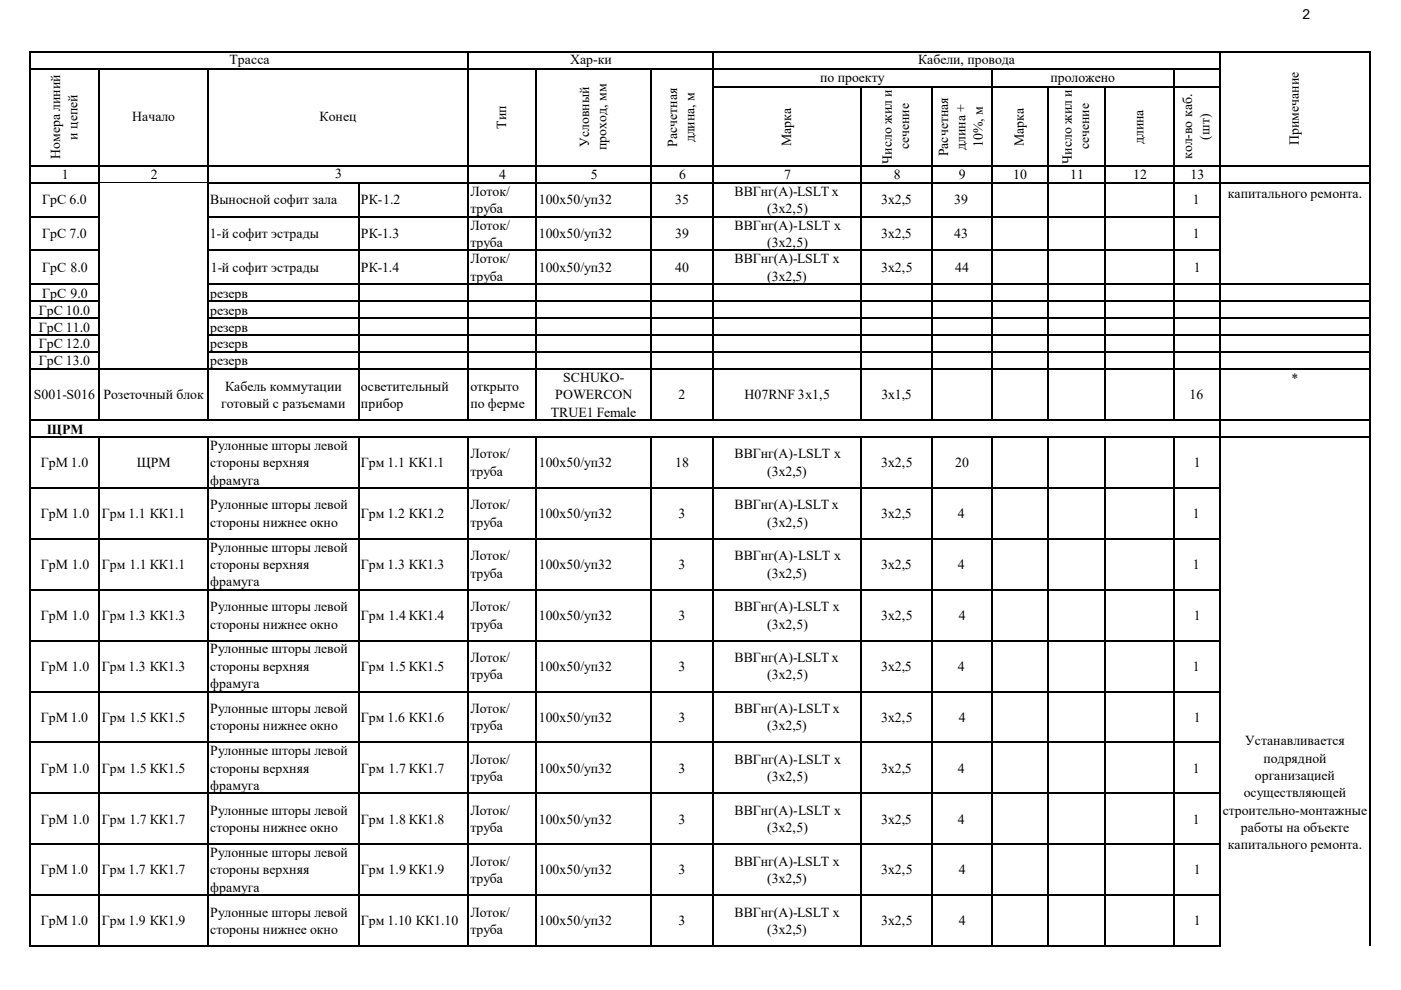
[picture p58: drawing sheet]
<svg xmlns="http://www.w3.org/2000/svg" width="297mm" height="210mm" viewBox="0 0 297 210" stroke-linecap="round" stroke-linejoin="round" font-family="sans-serif">
<defs><g id="words">
<g font-size="2.9">
<text x="276.2" y="3.9">2</text>
<text x="48.7" y="13.7">Трасса</text>
<text x="120.9" y="13.7">Хар-ки</text>
<text x="173.9" y="17.4">по проекту</text>
<text x="194.6" y="13.7">Кабели, провода</text>
<text x="222.7" y="17.4">проложено</text>
<text x="16.4" y="29.6" transform="rotate(-90 16.4 29.6)">и цепей</text>
<text x="28" y="25.7">Начало</text>
<text x="67.8" y="25.7">Конец</text>
<text x="107.3" y="27.3" transform="rotate(-90 107.3 27.3)">Тип</text>
<text x="256.5" y="29.6" transform="rotate(-90 256.5 29.6)">(шт)</text>
<text x="12.7" y="33.8" transform="rotate(-90 12.7 33.8)">Номера линий</text>
<text x="124.9" y="31.2" transform="rotate(-90 124.9 31.2)">Условный</text>
<text x="128.6" y="31.8" transform="rotate(-90 128.6 31.8)">проход, мм</text>
<text x="143.6" y="31.1" transform="rotate(-90 143.6 31.1)">Расчетная</text>
<text x="147.3" y="30.2" transform="rotate(-90 147.3 30.2)">длина, м</text>
<text x="167.7" y="30.9" transform="rotate(-90 167.7 30.9)">Марка</text>
<text x="189.1" y="34.7" transform="rotate(-90 189.1 34.7)">Число жил и</text>
<text x="192.8" y="31.7" transform="rotate(-90 192.8 31.7)">сечение</text>
<text x="201" y="33.1" transform="rotate(-90 201 33.1)">Расчетная</text>
<text x="204.7" y="31.8" transform="rotate(-90 204.7 31.8)">длина +</text>
<text x="208.4" y="31.2" transform="rotate(-90 208.4 31.2)">10%, м</text>
<text x="217" y="30.9" transform="rotate(-90 217 30.9)">Марка</text>
<text x="227.2" y="34.7" transform="rotate(-90 227.2 34.7)">Число жил и</text>
<text x="230.9" y="31.7" transform="rotate(-90 230.9 31.7)">сечение</text>
<text x="242.4" y="30.6" transform="rotate(-90 242.4 30.6)">длина</text>
<text x="252.8" y="33.8" transform="rotate(-90 252.8 33.8)">кол-во каб.</text>
<text x="275.4" y="30.8" transform="rotate(-90 275.4 30.8)">Примечание</text>
<text x="13.1" y="37.9">1</text>
<text x="32" y="37.9">2</text>
<text x="71" y="37.8">3</text>
<text x="99.7" y="41.5">Лоток/</text>
<text x="105.8" y="37.9">4</text>
<text x="125.3" y="37.9">5</text>
<text x="144" y="37.9">6</text>
<text x="155.7" y="41.5">ВВГнг(А)-LSLT x</text>
<text x="166.2" y="37.9">7</text>
<text x="189.5" y="37.9">8</text>
<text x="203.3" y="37.9">9</text>
<text x="214.8" y="37.9">10</text>
<text x="226.9" y="37.9">11</text>
<text x="240.2" y="37.9">12</text>
<text x="252.4" y="37.9">13</text>
<text x="263.1" y="38.4">р</text>
<text x="9" y="43.3">ГрС 6.0</text>
<text x="44.6" y="43.3">Выносной софит зала</text>
<text x="76.5" y="43.3">РК-1.2</text>
<text x="99.7" y="45.2">труба</text>
<text x="114.2" y="43.3">100х50/уп32</text>
<text x="143.1" y="43.3">35</text>
<text x="162.6" y="45.2">(3х2,5)</text>
<text x="186.8" y="43.3">3х2,5</text>
<text x="202.3" y="43.3">39</text>
<text x="252.9" y="43.3">1</text>
<text x="260.3" y="42.1">капитального ремонта.</text>
<text x="9" y="50.5">ГрС 7.0</text>
<text x="44.5" y="50.5">1-й софит эстрады</text>
<text x="76.5" y="50.5">РК-1.3</text>
<text x="99.7" y="52.4">труба</text>
<text x="99.7" y="48.7">Лоток/</text>
<text x="114.2" y="50.5">100х50/уп32</text>
<text x="143.1" y="50.5">39</text>
<text x="155.7" y="48.7">ВВГнг(А)-LSLT x</text>
<text x="162.6" y="52.4">(3х2,5)</text>
<text x="186.8" y="50.5">3х2,5</text>
<text x="202.3" y="50.5">43</text>
<text x="252.9" y="50.5">1</text>
<text x="9" y="57.7">ГрС 8.0</text>
<text x="44.7" y="57.7">1-й софит эстрады</text>
<text x="76.5" y="57.7">РК-1.4</text>
<text x="99.7" y="59.6">труба</text>
<text x="99.7" y="55.9">Лоток/</text>
<text x="114.2" y="57.7">100х50/уп32</text>
<text x="143.1" y="57.7">40</text>
<text x="155.7" y="55.9">ВВГнг(А)-LSLT x</text>
<text x="162.6" y="59.6">(3х2,5)</text>
<text x="186.8" y="57.7">3х2,5</text>
<text x="202.5" y="57.7">44</text>
<text x="253.1" y="57.7">1</text>
<text x="9" y="63.1">ГрС 9.0</text>
<text x="44.6" y="63.1">резерв</text>
<text x="8.3" y="66.7">ГрС 10.0</text>
<text x="8.3" y="70.3">ГрС 11.0</text>
<text x="44.6" y="66.7">резерв</text>
<text x="44.6" y="70.3">резерв</text>
<text x="8.3" y="73.9">ГрС 12.0</text>
<text x="8.3" y="77.5">ГрС 13.0</text>
<text x="44.6" y="73.9">резерв</text>
<text x="44.6" y="77.5">резерв</text>
<text x="47.7" y="82.8">Кабель коммутации</text>
<text x="76.5" y="82.8">осветительный</text>
<text x="99.7" y="82.8">открыто</text>
<text x="119.4" y="81">SCHUKO-</text>
<text x="273.9" y="81.2">*</text>
<text x="7.2" y="84.7">S001-S016</text>
<text x="21.9" y="84.7">Розеточный блок</text>
<text x="46.9" y="86.5">готовый с разъемами</text>
<text x="76.5" y="86.5">прибор</text>
<text x="99.7" y="86.5">по ферме</text>
<text x="116.8" y="88.4">TRUE1 Female</text>
<text x="117.7" y="84.7">POWERCON</text>
<text x="143.8" y="84.7">2</text>
<text x="157.9" y="84.7">H07RNF 3х1,5</text>
<text x="186.9" y="84.7">3х1,5</text>
<text x="252.2" y="84.7">16</text>
<text x="9.9" y="92">ЩРМ</text>
<text x="44.6" y="95.4">Рулонные шторы левой</text>
<text x="8.7" y="99.1">ГрМ 1.0</text>
<text x="29" y="99.1">ЩРМ</text>
<text x="44.6" y="99.1">стороны верхняя</text>
<text x="76.5" y="99.1">Грм 1.1 КК1.1</text>
<text x="99.7" y="97.2">Лоток/</text>
<text x="99.7" y="100.9">труба</text>
<text x="114.2" y="99.1">100х50/уп32</text>
<text x="143.1" y="99.1">18</text>
<text x="155.7" y="97.2">ВВГнг(А)-LSLT x</text>
<text x="162.6" y="100.9">(3х2,5)</text>
<text x="186.8" y="99.1">3х2,5</text>
<text x="202.5" y="99.1">20</text>
<text x="253.1" y="99.1">1</text>
<text x="44.6" y="102.8">фрамуга</text>
<text x="8.7" y="109.9">ГрМ 1.0</text>
<text x="21.6" y="109.9">Грм 1.1 КК1.1</text>
<text x="44.6" y="108">Рулонные шторы левой</text>
<text x="44.6" y="111.7">стороны нижнее окно</text>
<text x="76.5" y="109.9">Грм 1.2 КК1.2</text>
<text x="99.7" y="108">Лоток/</text>
<text x="99.7" y="111.7">труба</text>
<text x="114.2" y="109.9">100х50/уп32</text>
<text x="143.8" y="109.9">3</text>
<text x="155.7" y="108">ВВГнг(А)-LSLT x</text>
<text x="162.6" y="111.7">(3х2,5)</text>
<text x="186.8" y="109.9">3х2,5</text>
<text x="203" y="109.9">4</text>
<text x="252.9" y="109.9">1</text>
<text x="44.6" y="117">Рулонные шторы левой</text>
<text x="99.7" y="118.8">Лоток/</text>
<text x="155.7" y="118.8">ВВГнг(А)-LSLT x</text>
<text x="8.7" y="120.7">ГрМ 1.0</text>
<text x="21.6" y="120.7">Грм 1.1 КК1.1</text>
<text x="44.6" y="124.4">фрамуга</text>
<text x="44.6" y="120.7">стороны верхняя</text>
<text x="76.5" y="120.7">Грм 1.3 КК1.3</text>
<text x="99.7" y="122.5">труба</text>
<text x="114.2" y="120.7">100х50/уп32</text>
<text x="143.8" y="120.7">3</text>
<text x="162.6" y="122.5">(3х2,5)</text>
<text x="186.8" y="120.7">3х2,5</text>
<text x="203" y="120.7">4</text>
<text x="252.9" y="120.7">1</text>
<text x="8.7" y="131.5">ГрМ 1.0</text>
<text x="21.6" y="131.5">Грм 1.3 КК1.3</text>
<text x="44.6" y="129.6">Рулонные шторы левой</text>
<text x="76.5" y="131.5">Грм 1.4 КК1.4</text>
<text x="99.7" y="129.6">Лоток/</text>
<text x="114.2" y="131.5">100х50/уп32</text>
<text x="143.8" y="131.5">3</text>
<text x="155.7" y="129.6">ВВГнг(А)-LSLT x</text>
<text x="186.8" y="131.5">3х2,5</text>
<text x="203.3" y="131.5">4</text>
<text x="253.1" y="131.5">1</text>
<text x="44.6" y="133.3">стороны нижнее окно</text>
<text x="99.7" y="133.3">труба</text>
<text x="162.6" y="133.3">(3х2,5)</text>
<text x="8.7" y="142.3">ГрМ 1.0</text>
<text x="21.6" y="142.3">Грм 1.3 КК1.3</text>
<text x="44.6" y="138.6">Рулонные шторы левой</text>
<text x="44.6" y="142.3">стороны верхняя</text>
<text x="76.5" y="142.3">Грм 1.5 КК1.5</text>
<text x="99.7" y="140.4">Лоток/</text>
<text x="114.2" y="142.3">100х50/уп32</text>
<text x="143.8" y="142.3">3</text>
<text x="155.7" y="140.4">ВВГнг(А)-LSLT x</text>
<text x="186.8" y="142.3">3х2,5</text>
<text x="203" y="142.3">4</text>
<text x="252.9" y="142.3">1</text>
<text x="44.6" y="146">фрамуга</text>
<text x="99.7" y="144.1">труба</text>
<text x="162.6" y="144.1">(3х2,5)</text>
<text x="8.7" y="153.1">ГрМ 1.0</text>
<text x="21.6" y="153.1">Грм 1.5 КК1.5</text>
<text x="44.6" y="151.2">Рулонные шторы левой</text>
<text x="44.6" y="154.9">стороны нижнее окно</text>
<text x="76.5" y="153.1">Грм 1.6 КК1.6</text>
<text x="99.7" y="151.2">Лоток/</text>
<text x="99.7" y="154.9">труба</text>
<text x="114.2" y="153.1">100х50/уп32</text>
<text x="143.8" y="153.1">3</text>
<text x="155.7" y="151.2">ВВГнг(А)-LSLT x</text>
<text x="162.6" y="154.9">(3х2,5)</text>
<text x="186.8" y="153.1">3х2,5</text>
<text x="203.3" y="153.1">4</text>
<text x="253.1" y="153.1">1</text>
<text x="44.6" y="160.2">Рулонные шторы левой</text>
<text x="264" y="158.1">Устанавливается</text>
<text x="267.9" y="161.8">подрядной</text>
<text x="8.7" y="163.9">ГрМ 1.0</text>
<text x="21.6" y="163.9">Грм 1.5 КК1.5</text>
<text x="44.6" y="167.6">фрамуга</text>
<text x="44.6" y="163.9">стороны верхняя</text>
<text x="76.5" y="163.9">Грм 1.7 КК1.7</text>
<text x="99.7" y="162">Лоток/</text>
<text x="99.7" y="165.7">труба</text>
<text x="114.2" y="163.9">100х50/уп32</text>
<text x="143.8" y="163.9">3</text>
<text x="155.7" y="162">ВВГнг(А)-LSLT x</text>
<text x="162.6" y="165.7">(3х2,5)</text>
<text x="186.8" y="163.9">3х2,5</text>
<text x="203" y="163.9">4</text>
<text x="252.9" y="163.9">1</text>
<text x="266.1" y="165.4">организацией</text>
<text x="44.6" y="172.8">Рулонные шторы левой</text>
<text x="99.7" y="172.8">Лоток/</text>
<text x="155.7" y="172.8">ВВГнг(А)-LSLT x</text>
<text x="259.2" y="172.8">строительно-монтажные</text>
<text x="263.7" y="169.1">осуществляющей</text>
<text x="8.7" y="174.7">ГрМ 1.0</text>
<text x="21.6" y="174.7">Грм 1.7 КК1.7</text>
<text x="44.6" y="176.5">стороны нижнее окно</text>
<text x="76.5" y="174.7">Грм 1.8 КК1.8</text>
<text x="99.7" y="176.5">труба</text>
<text x="114.2" y="174.7">100х50/уп32</text>
<text x="143.8" y="174.7">3</text>
<text x="162.6" y="176.5">(3х2,5)</text>
<text x="186.8" y="174.7">3х2,5</text>
<text x="203" y="174.7">4</text>
<text x="252.9" y="174.7">1</text>
<text x="263.1" y="176.5">работы на объекте</text>
<text x="8.7" y="185.5">ГрМ 1.0</text>
<text x="21.6" y="185.5">Грм 1.7 КК1.7</text>
<text x="44.6" y="181.8">Рулонные шторы левой</text>
<text x="44.6" y="185.5">стороны верхняя</text>
<text x="76.5" y="185.5">Грм 1.9 КК1.9</text>
<text x="99.7" y="183.6">Лоток/</text>
<text x="114.2" y="185.5">100х50/уп32</text>
<text x="143.8" y="185.5">3</text>
<text x="155.7" y="183.6">ВВГнг(А)-LSLT x</text>
<text x="186.8" y="185.5">3х2,5</text>
<text x="203.3" y="185.5">4</text>
<text x="253.1" y="185.5">1</text>
<text x="260.3" y="180.2">капитального ремонта.</text>
<text x="44.6" y="189.1">фрамуга</text>
<text x="99.7" y="187.3">труба</text>
<text x="162.6" y="187.3">(3х2,5)</text>
<text x="8.7" y="196.3">ГрМ 1.0</text>
<text x="21.6" y="196.3">Грм 1.9 КК1.9</text>
<text x="44.6" y="194.4">Рулонные шторы левой</text>
<text x="76.5" y="196.3">Грм 1.10 КК1.10</text>
<text x="99.7" y="194.4">Лоток/</text>
<text x="114.2" y="196.3">100х50/уп32</text>
<text x="143.8" y="196.3">3</text>
<text x="155.7" y="194.4">ВВГнг(А)-LSLT x</text>
<text x="186.8" y="196.3">3х2,5</text>
<text x="203.3" y="196.3">4</text>
<text x="253.1" y="196.3">1</text>
<text x="44.6" y="198.1">стороны нижнее окно</text>
<text x="99.7" y="198.1">труба</text>
<text x="162.6" y="198.1">(3х2,5)</text>
</g>
</g></defs>
<g fill="none" stroke="#000" stroke-width=".25">
<path d="M6.4 10.9v28M6.5 11h284M6.5 14.6h252.3M21.1 14.7v24.2M44.1 14.7v24.2M99.2 11.1v27.8M113.7 14.7v24.2M138 14.7v24.2M151.1 11.1v27.8M151.3 18.4h107.5M182.6 18.5v20.4M197.6 18.5v20.4"/>
<path d="M210.2 14.7v24.2M222.2 18.5v20.4M234.4 18.5v20.4M248.8 14.7v24.2M258.7 11.1v27.8M290.4 11.1v27.8M6.5 35.1h284M6.5 38.7h284"/>
</g>
<g fill="#fff">
<path d="M21.1 38.9h23v39.5h-23z"/>
<path d="M21.1 78.3h55v10.9h-55z"/>
<path d="M6.5 89.1h252.2v3.7h-252.2z"/>
</g>
<g fill="none" stroke="#000" stroke-width=".25">
<path d="M6.4 38.6v162.2M6.5 38.7h14.7M21.1 38.9v50.3M44.1 38.6v50.6M44.2 38.7h214.6M76 38.9v50.3M99.2 38.9v50.3M113.7 38.9v50.3M138 38.9v50.3M151.1 38.9v50.3M182.6 38.9v50.3M197.6 38.9v50.3"/>
<path d="M210.2 38.9v50.3M222.2 38.9v50.3M234.4 38.9v50.3M248.8 38.9v50.3M258.7 38.9v161.9M290.4 38.7v162M6.5 45.9h14.7M6.5 53.1h14.7M44.2 45.9h214.6M44.2 53.1h214.6M6.5 60.3h14.7M6.5 63.9h14.7"/>
<path d="M6.5 67.5h14.7M6.5 71.1h14.7M6.5 74.7h14.7M6.5 78.3h284M44.2 60.3h246.3M44.2 63.9h246.3M44.2 67.5h246.3M44.2 71.1h246.3M44.2 74.7h246.3M6.5 89.1h284M6.5 92.7h284M21.1 92.8v108"/>
<path d="M44.1 92.8v108M76 92.8v108M99.2 92.8v108M113.7 92.8v108M138 92.8v108M151.1 92.8v108M182.6 92.8v108M197.6 92.8v108M210.2 92.8v108M222.2 92.8v108M234.4 92.8v108M248.8 92.8v108"/>
<path d="M6.5 103.5h252.3M6.5 114.3h252.3M6.5 125.1h252.3M6.5 135.9h252.3M6.5 146.7h252.3M6.5 157.5h252.3M6.5 168.3h252.3M6.5 179.1h252.3M6.5 189.9h252.3M6.5 200.7h252.3"/>
</g>
<use href="#words"/>
</svg>
